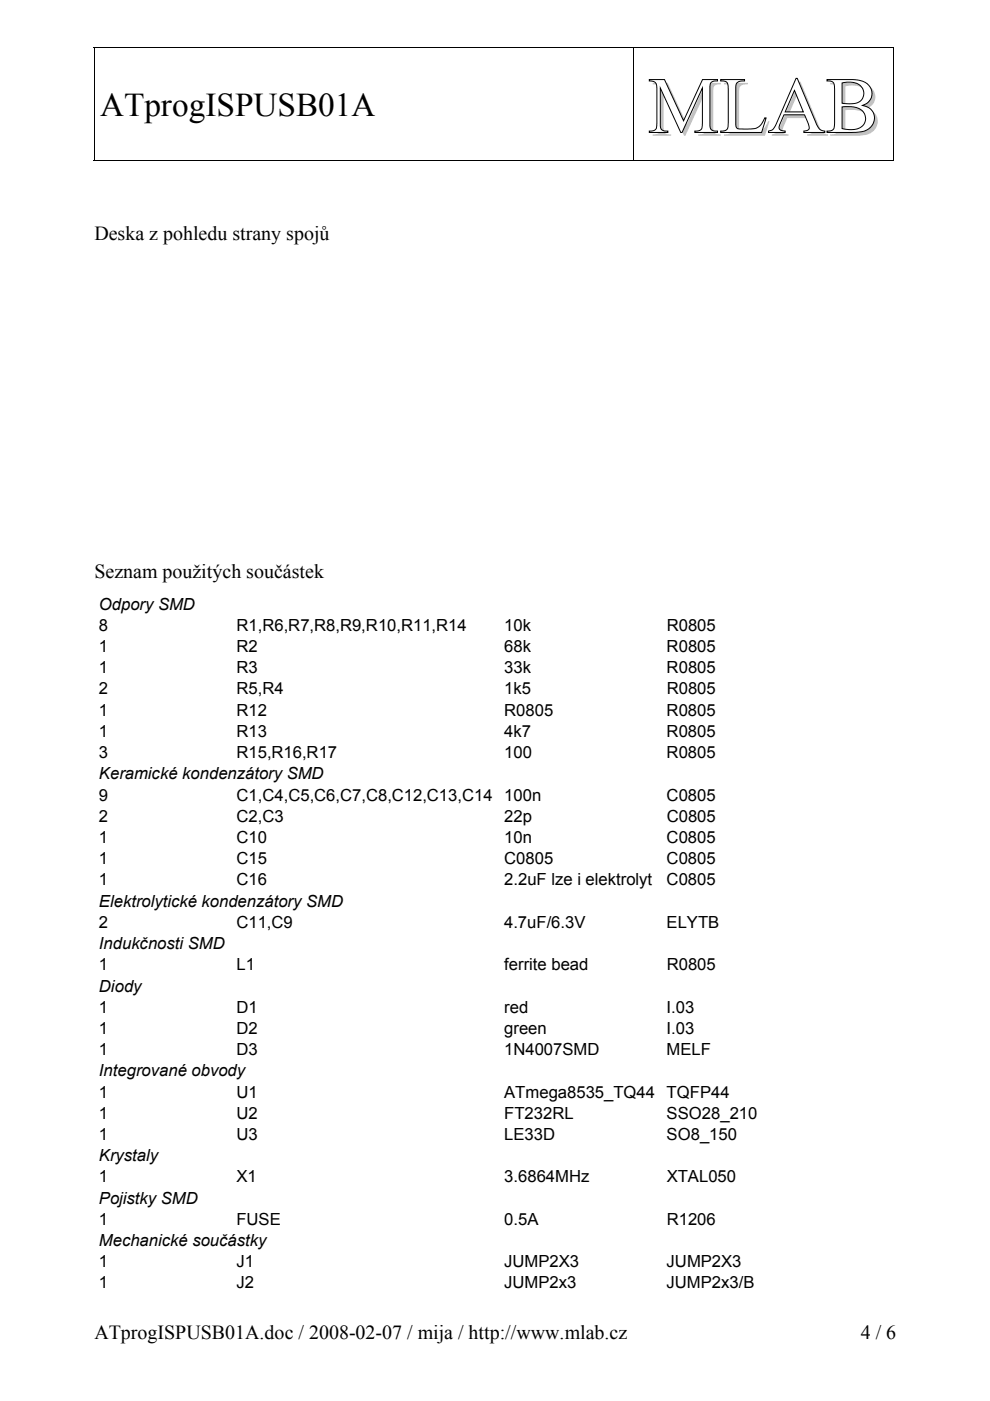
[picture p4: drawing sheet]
<svg xmlns="http://www.w3.org/2000/svg" width="210mm" height="297mm" viewBox="0 0 210 297" stroke-linecap="round" stroke-linejoin="round" font-family="sans-serif">
<defs><g id="words">
<text font-size="16.9" fill="#c0c0c0" x="138.1" y="28.8">MLAB</text>
<text font-size="7" x="21.2" y="24.6">ATprogISPUSB01A</text>
<g font-size="4.2">
<text x="20" y="50.9">Deska z pohledu strany spojů</text>
<text x="20" y="122.4">Seznam použitých součástek</text>
<text x="20" y="283.9">ATprogISPUSB01A.doc / 2008-02-07 / mija / http://www.mlab.cz</text>
<text x="182.5" y="283.9">4 / 6</text>
</g>
<g font-size="3.5">
<text x="21" y="129.3">Odpory SMD</text>
<text x="21" y="133.8">8</text>
<text x="50.1" y="133.8">R1,R6,R7,R8,R9,R10,R11,R14</text>
<text x="106.9" y="133.8">10k</text>
<text x="141.4" y="133.8">R0805</text>
<text x="21" y="138.2">1</text>
<text x="21" y="142.7">1</text>
<text x="50.1" y="138.2">R2</text>
<text x="50.1" y="142.7">R3</text>
<text x="106.9" y="138.2">68k</text>
<text x="106.9" y="142.7">33k</text>
<text x="141.3" y="138.2">R0805</text>
<text x="141.3" y="142.7">R0805</text>
<text x="21" y="147.2">2</text>
<text x="50.1" y="147.2">R5,R4</text>
<text x="106.9" y="147.2">1k5</text>
<text x="141.4" y="147.2">R0805</text>
<text x="21" y="151.7">1</text>
<text x="50.1" y="151.7">R12</text>
<text x="106.9" y="151.7">R0805</text>
<text x="141.3" y="151.7">R0805</text>
<text x="21" y="156.2">1</text>
<text x="21" y="160.7">3</text>
<text x="50.1" y="156.2">R13</text>
<text x="50.1" y="160.7">R15,R16,R17</text>
<text x="106.9" y="160.7">100</text>
<text x="106.9" y="156.2">4k7</text>
<text x="141.3" y="160.7">R0805</text>
<text x="141.3" y="156.2">R0805</text>
<text x="21" y="165.2">Keramické kondenzátory SMD</text>
<text x="21" y="169.7">9</text>
<text x="50.1" y="169.7">C1,C4,C5,C6,C7,C8,C12,C13,C14 100n</text>
<text x="141.3" y="169.7">C0805</text>
<text x="21" y="174.2">2</text>
<text x="21" y="178.7">1</text>
<text x="50.1" y="174.2">C2,C3</text>
<text x="50.1" y="178.7">C10</text>
<text x="106.9" y="178.7">10n</text>
<text x="106.9" y="174.2">22p</text>
<text x="141.3" y="178.7">C0805</text>
<text x="141.4" y="174.2">C0805</text>
<text x="21" y="183.2">1</text>
<text x="50.1" y="183.2">C15</text>
<text x="106.9" y="183.2">C0805</text>
<text x="141.3" y="183.2">C0805</text>
<text x="21" y="187.7">1</text>
<text x="50.1" y="187.7">C16</text>
<text x="106.9" y="187.7">2.2uF lze i elektrolyt</text>
<text x="141.3" y="187.7">C0805</text>
<text x="21" y="192.2">Elektrolytické kondenzátory SMD</text>
<text x="21" y="196.7">2</text>
<text x="50.1" y="196.7">C11,C9</text>
<text x="106.9" y="196.7">4.7uF/6.3V</text>
<text x="141.3" y="196.7">ELYTB</text>
<text x="21" y="201.2">Indukčnosti SMD</text>
<text x="21" y="205.7">1</text>
<text x="50.1" y="205.7">L1</text>
<text x="106.9" y="205.7">ferrite bead</text>
<text x="141.4" y="205.7">R0805</text>
<text x="21" y="210.2">Diody</text>
<text x="21" y="214.7">1</text>
<text x="50.1" y="214.7">D1</text>
<text x="106.9" y="214.7">red</text>
<text x="141.3" y="214.7">I.03</text>
<text x="21" y="219.2">1</text>
<text x="50.1" y="219.2">D2</text>
<text x="106.9" y="219.2">green</text>
<text x="141.3" y="219.2">I.03</text>
<text x="21" y="223.7">1</text>
<text x="50.1" y="223.7">D3</text>
<text x="106.9" y="223.7">1N4007SMD</text>
<text x="141.3" y="223.7">MELF</text>
<text x="21" y="228.2">Integrované obvody</text>
<text x="21" y="232.7">1</text>
<text x="50.1" y="232.7">U1</text>
<text x="106.9" y="232.7">ATmega8535_TQ44 TQFP44</text>
<text x="21" y="237.2">1</text>
<text x="50.1" y="237.2">U2</text>
<text x="106.9" y="237.2">FT232RL</text>
<text x="141.3" y="237.2">SSO28_210</text>
<text x="21" y="241.7">1</text>
<text x="50.1" y="241.7">U3</text>
<text x="106.9" y="241.7">LE33D</text>
<text x="141.3" y="241.7">SO8_150</text>
<text x="21" y="246.2">Krystaly</text>
<text x="21" y="250.7">1</text>
<text x="50.1" y="250.7">X1</text>
<text x="106.9" y="250.7">3.6864MHz</text>
<text x="141.3" y="250.7">XTAL050</text>
<text x="21" y="255.2">Pojistky SMD</text>
<text x="21" y="259.7">1</text>
<text x="50.1" y="259.7">FUSE</text>
<text x="106.9" y="259.7">0.5A</text>
<text x="141.4" y="259.7">R1206</text>
<text x="21" y="264.2">Mechanické součástky</text>
<text x="21" y="268.7">1</text>
<text x="50.1" y="268.7">J1</text>
<text x="106.9" y="268.7">JUMP2X3</text>
<text x="141.3" y="268.7">JUMP2X3</text>
<text x="21" y="273.2">1</text>
<text x="50.1" y="273.2">J2</text>
<text x="106.9" y="273.2">JUMP2x3</text>
<text x="141.3" y="273.2">JUMP2x3/B</text>
</g>
</g></defs>
<g fill="#fff" stroke="#000" stroke-width=".21">
<path d="M137.7 16.9h3.2l4 8.7 4-8.7h3.2v.3a1.17 1.17 0 0 0-1.6 1.2v8.2a1.16 1.16 0 0 0 1.6 1.2v.3h-4.8v-.3a1.29 1.29 0 0 0 1.3-.3 1.29 1.29 0 0 0 .3-1.4v-7.5l-4.3 9.5h-.3l-4.3-9.5v8a1.14 1.14 0 0 0 1.6 1.2v.3h-3.9v-.3a1.29 1.29 0 0 0 1.3-.3 1.29 1.29 0 0 0 .3-1.4v-7.3a1.32 1.32 0 0 0-1.6-1.6z" fill-rule="evenodd"/>
<path d="M152.8 16.9h5.1v.3a1.36 1.36 0 0 0-1.9 1.2v8a.77 .77 0 0 0 .8 .9h2.3a2.71 2.71 0 0 0 2.8-1.8l.3-.5h.2l-.9 3.1h-8.7v-.3a1.32 1.32 0 0 0 1.6-1.7v-7.7a1.15 1.15 0 0 0-1.6-1.2z" fill-rule="evenodd"/>
<path d="M168.8 16.6h.2l4 9.3a2.25 2.25 0 0 0 1.9 1.9v.3h-4.5v-.3a.92 .92 0 0 0 1.1-.4 .92 .92 0 0 0-.1-1.1l-.8-2h-4.4l-.7 1.8a.96 .96 0 0 0 .1 1.5l.9 .2v.3h-3.6v-.3a2.38 2.38 0 0 0 1.9-2zM168.4 19.2l-1.9 4.5h3.8z" fill-rule="evenodd"/>
<path d="M175.3 16.9h5.5a4 4 0 0 1 3.9 2 2.59 2.59 0 0 1-1.8 3.5 2.77 2.77 0 0 1 2.5 2.7 2.77 2.77 0 0 1-2.5 2.8l-1.4 .2h-6.2v-.3a1.31 1.31 0 0 0 1.4-.4 1.31 1.31 0 0 0 .3-1.3v-7.2a1.3 1.3 0 0 0-.3-1.4 1.3 1.3 0 0 0-1.4-.3zM178.5 17.6v4.3a5.6 5.6 0 0 0 3.9-.5 2.31 2.31 0 0 0 .5-2.5 2.31 2.31 0 0 0-2.2-1.4l-1.1-.1zM178.5 22.7v4.6a4.3 4.3 0 0 0 4.6-.8 2.42 2.42 0 0 0-2-3.8z" fill-rule="evenodd"/>
</g>
<path d="M19.9 10h.2v.2h-.2zM189.4 10h.2v.2h-.2zM189.4 33.9h.2v.2h-.2z" fill="#000"/>
<path d="M19.9 10.1h169.7M20 10.2v23.9M134.3 10.2v23.9M189.5 10.2v23.9M19.9 34h114.3M134.4 34h55" fill="none" stroke="#000" stroke-width=".21"/>
<path d="M20 54h111.1v55.4h-111.1z" fill="#fff"/>
<use href="#words"/>
</svg>
